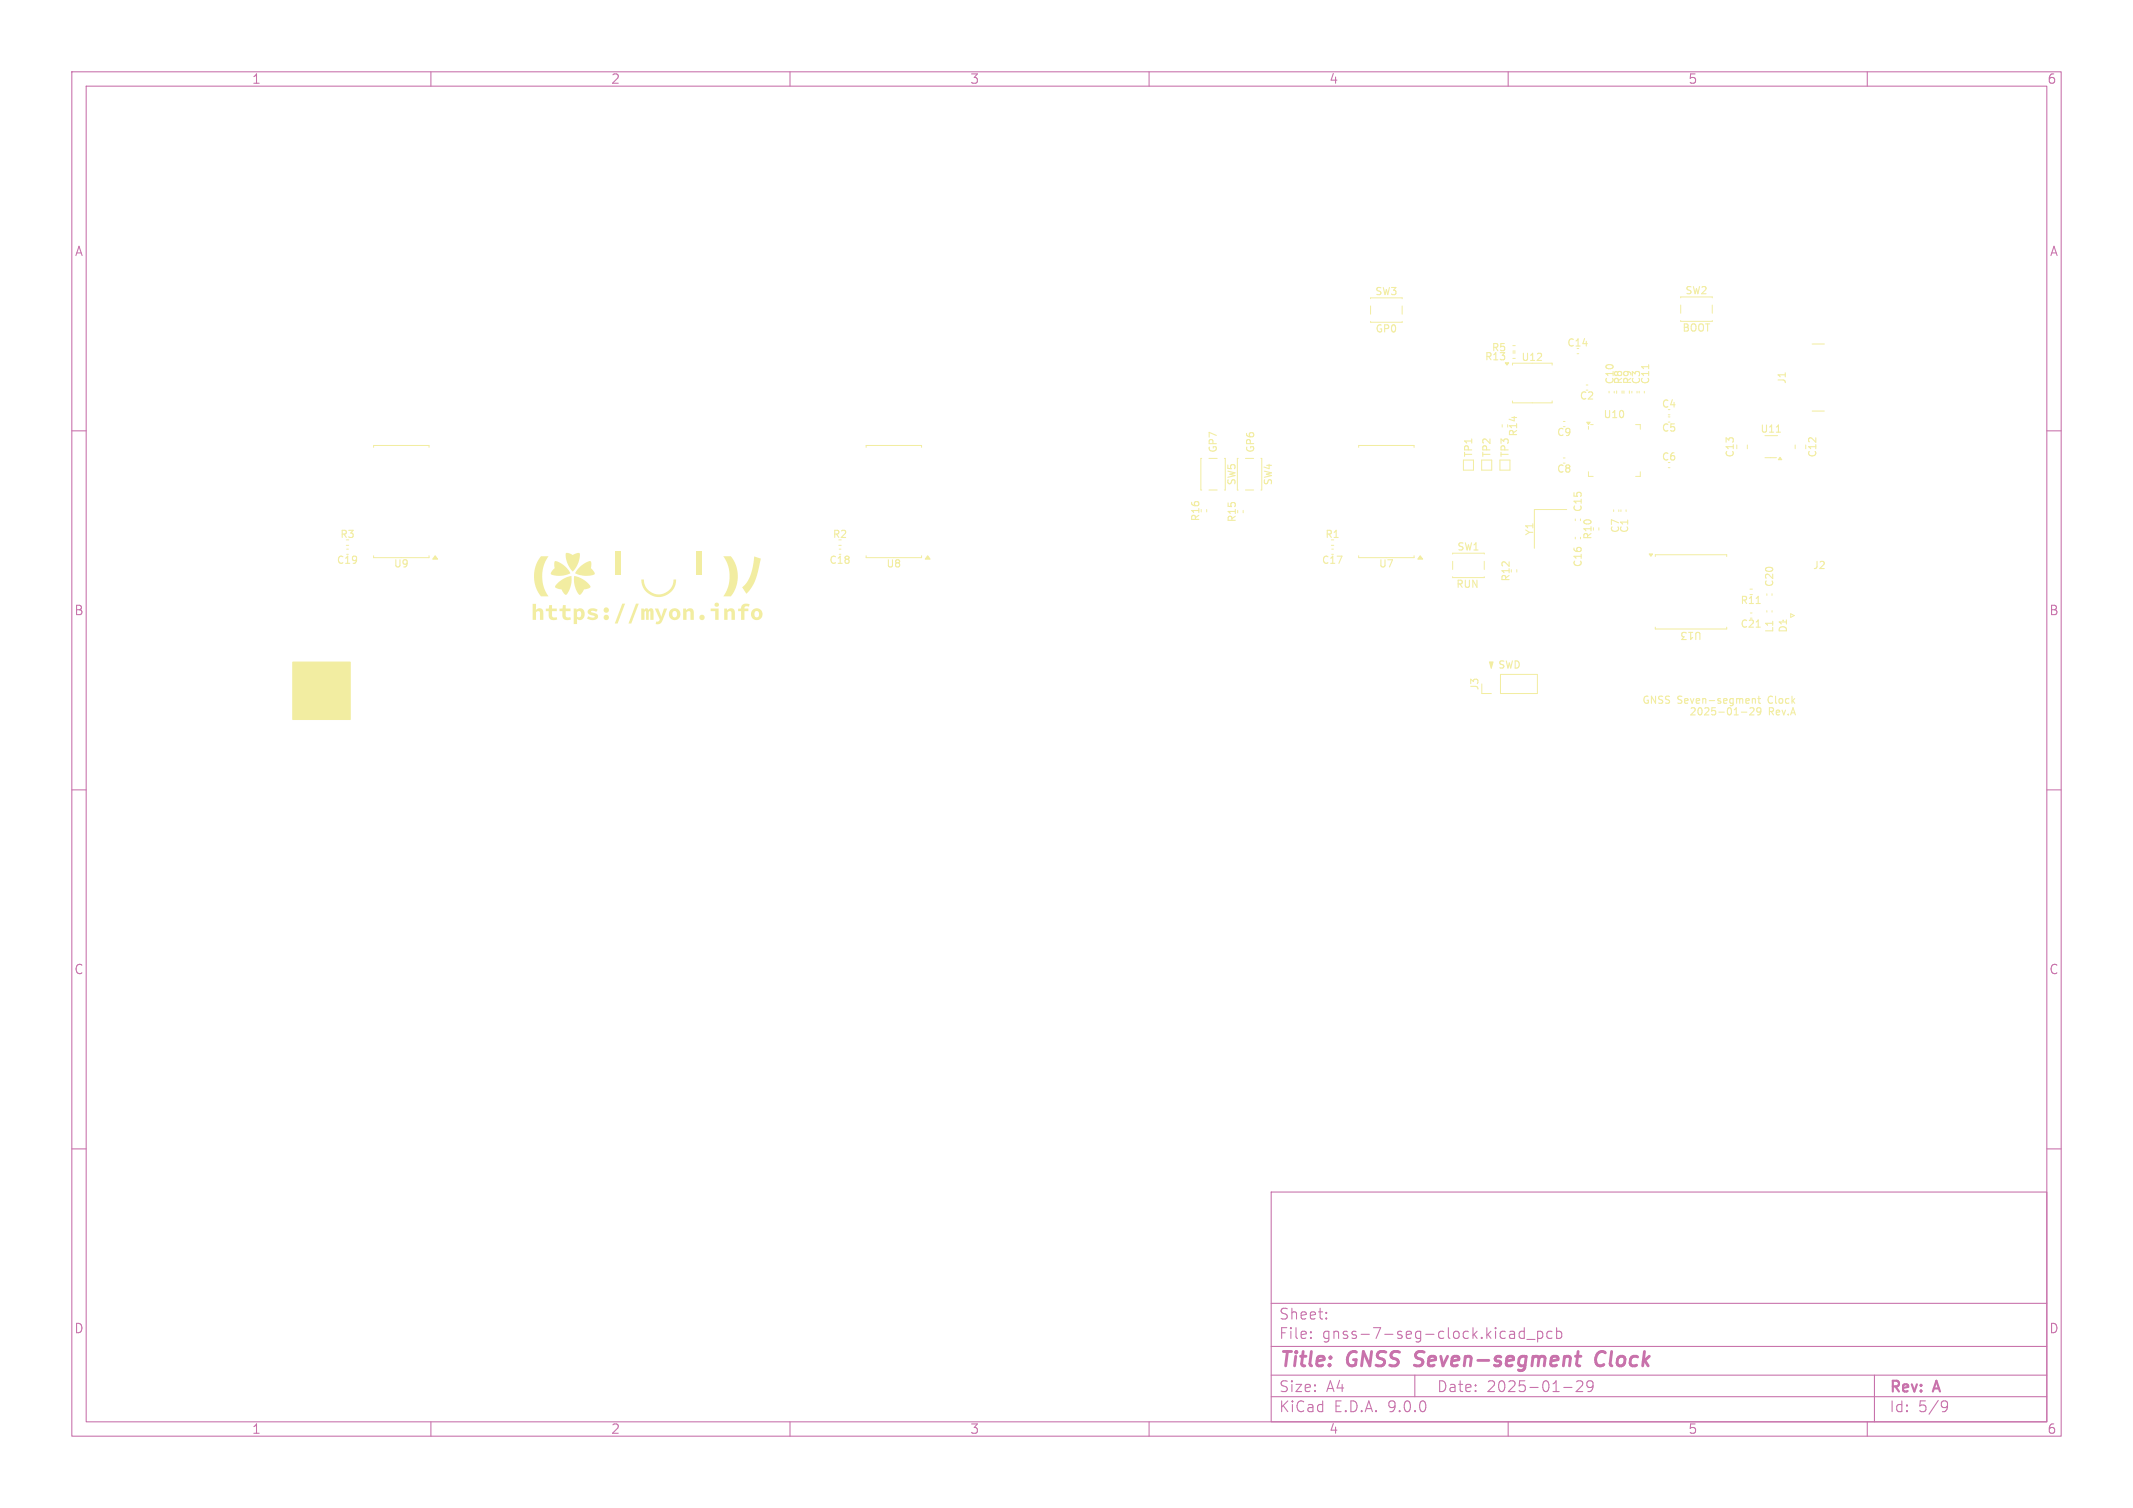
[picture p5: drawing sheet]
<svg xmlns="http://www.w3.org/2000/svg" width="297mm" height="210mm" viewBox="0 0 297 210" stroke-linecap="round" stroke-linejoin="round" font-family="sans-serif">
<defs><g id="words">
<g font-size="2.8" fill="#c872ab">
<text x="178" y="190.9">Title:</text>
<text x="187.7" y="190.9">GNSS</text>
<text x="197.9" y="190.9">Seven-segment</text>
<text x="223.8" y="190.9">Clock</text>
</g>
<g font-size="2.1" fill="#c872ab">
<text x="178" y="184">Sheet:</text>
<text x="178" y="186.7">File:</text>
<text x="184.1" y="186.7">gnss-7-seg-clock.kicad_pcb</text>
<text x="178" y="196.9">KiCad</text>
<text x="178" y="194.1">Size:</text>
<text x="184.7" y="194.1">A4</text>
<text x="185.7" y="196.9">E.D.A.</text>
<text x="193.3" y="196.9">9.0.0</text>
<text x="200" y="194.1">Date:</text>
<text x="207" y="194.1">2025-01-29</text>
<text x="263" y="194.3">Rev:</text>
<text x="263" y="196.9">Id:</text>
<text x="267.1" y="196.9">5/9</text>
<text x="269.4" y="194.3">A</text>
</g>
<g font-size="1.8" fill="#c872ab">
<text x="35" y="11.9">1</text>
<text x="85" y="11.9">2</text>
<text x="135" y="11.9">3</text>
<text x="185" y="11.9">4</text>
<text x="235" y="11.9">5</text>
<text x="285" y="11.9">6</text>
<text x="10.3" y="35.9">A</text>
<text x="285.4" y="35.9">A</text>
<text x="10.3" y="85.9">B</text>
<text x="285.3" y="85.9">B</text>
<text x="10.3" y="135.9">C</text>
<text x="285.3" y="135.9">C</text>
<text x="10.3" y="185.9">D</text>
<text x="285.3" y="185.9">D</text>
<text x="35" y="199.9">1</text>
<text x="85" y="199.9">2</text>
<text x="135" y="199.9">3</text>
<text x="185" y="199.9">4</text>
<text x="235" y="199.9">5</text>
<text x="285" y="199.9">6</text>
</g>
<g font-size="1.4" fill="#f2eda1">
<text x="191.4" y="41.3">SW3</text>
<text x="234.6" y="41.2">SW2</text>
<text x="191.4" y="46.5">GP0</text>
<text x="234.2" y="46.4">BOOT</text>
<text x="206.6" y="50.4">R13</text>
<text x="207.6" y="49.1">R5</text>
<text x="211.8" y="50.5">U12</text>
<text x="218.1" y="48.5">C14</text>
<text x="224.9" y="53.6" transform="rotate(-90 224.9 53.6)">C10</text>
<text x="226.1" y="53.6" transform="rotate(-90 226.1 53.6)">R8</text>
<text x="227.3" y="53.6" transform="rotate(-90 227.3 53.6)">R9</text>
<text x="228.6" y="53.6" transform="rotate(-90 228.6 53.6)">C3</text>
<text x="229.8" y="53.6" transform="rotate(-90 229.8 53.6)">C11</text>
<text x="248.9" y="53.6" transform="rotate(-90 248.9 53.6)">J1</text>
<text x="219.9" y="55.8">C2</text>
<text x="223.2" y="58.4">U10</text>
<text x="231.3" y="57">C4</text>
<text x="169.6" y="63.1" transform="rotate(-90 169.6 63.1)">GP7</text>
<text x="174.8" y="63.1" transform="rotate(-90 174.8 63.1)">GP6</text>
<text x="205.2" y="63.8" transform="rotate(-90 205.2 63.8)">TP1</text>
<text x="207.7" y="63.8" transform="rotate(-90 207.7 63.8)">TP2</text>
<text x="210.3" y="63.8" transform="rotate(-90 210.3 63.8)">TP3</text>
<text x="211.4" y="60.9" transform="rotate(-90 211.4 60.9)">R14</text>
<text x="216.7" y="60.9">C9</text>
<text x="231.3" y="64.3">C6</text>
<text x="231.3" y="60.3">C5</text>
<text x="241.6" y="63.8" transform="rotate(-90 241.6 63.8)">C13</text>
<text x="245" y="60.5">U11</text>
<text x="253.1" y="63.8" transform="rotate(-90 253.1 63.8)">C12</text>
<text x="172.2" y="67.7" transform="rotate(-90 172.2 67.7)">SW5</text>
<text x="177.3" y="67.7" transform="rotate(-90 177.3 67.7)">SW4</text>
<text x="216.7" y="66">C8</text>
<text x="220.4" y="71.4" transform="rotate(-90 220.4 71.4)">C15</text>
<text x="47.3" y="75.1">R3</text>
<text x="115.9" y="75.1">R2</text>
<text x="167.2" y="72.7" transform="rotate(-90 167.2 72.7)">R16</text>
<text x="172.3" y="72.8" transform="rotate(-90 172.3 72.8)">R15</text>
<text x="184.4" y="75.1">R1</text>
<text x="202.8" y="76.9">SW1</text>
<text x="213.7" y="74.7" transform="rotate(-90 213.7 74.7)">Y1</text>
<text x="221.8" y="75.2" transform="rotate(-90 221.8 75.2)">R10</text>
<text x="225.6" y="74.3" transform="rotate(-90 225.6 74.3)">C7</text>
<text x="226.9" y="74.3" transform="rotate(-90 226.9 74.3)">C1</text>
<text x="46.8" y="78.7">C19</text>
<text x="54.8" y="79.2">U9</text>
<text x="115.4" y="78.7">C18</text>
<text x="123.3" y="79.2">U8</text>
<text x="184" y="78.7">C17</text>
<text x="191.9" y="79.2">U7</text>
<text x="202.7" y="82.1">RUN</text>
<text x="210.4" y="81.1" transform="rotate(-90 210.4 81.1)">R12</text>
<text x="220.4" y="79.1" transform="rotate(-90 220.4 79.1)">C16</text>
<text x="247.1" y="81.8" transform="rotate(-90 247.1 81.8)">C20</text>
<text x="252.4" y="79.5">J2</text>
<text x="237.1" y="87.8" transform="rotate(-180 237.1 87.8)">U13</text>
<text x="242.3" y="84.3">R11</text>
<text x="242.3" y="87.6">C21</text>
<text x="247.1" y="88.2" transform="rotate(-90 247.1 88.2)">L1</text>
<text x="249" y="88.2" transform="rotate(-90 249 88.2)">D1</text>
<text x="208.5" y="93.3">SWD</text>
<text x="206.1" y="96.2" transform="rotate(-90 206.1 96.2)">J3</text>
<text x="228.6" y="98.2">GNSS</text>
<text x="233.5" y="98.2">Seven-segment</text>
<text x="235.1" y="99.8">2025-01-29</text>
<text x="246.2" y="99.8">Rev.A</text>
<text x="246.3" y="98.2">Clock</text>
</g>
</g></defs>
<g fill="none" stroke="#c872ab" stroke-width=".15">
<path d="M10 10h277v190h-277zM12 12h273v186h-273zM60 10v2M110 10v2M160 10v2M210 10v2M260 10v2M10 60h2M285 60h2M10 110h2M285 110h2M10 160h2"/>
<path d="M177 166h108v32h-108zM285 160h2M60 198v2M110 198v2M160 198v2M177 194.5h108M177 191.5h108M177 187.5h108M177 181.5h108M182.5 186.3h.1l-.1 .1M182.5 186.3v.1M182.5 185.5v.1"/>
<path d="M182.5 185.5h.1l-.1 .1M184.7 183.6v.1M184.7 183.6h-.1l.1 .1M184.7 182.8v.1M184.7 182.8h-.1l.1 .1M197 191.5v3M210 198v2M210.4 185.4l.4 .1 .1 .9M210.9 186.3l-.5 .1M210.9 185.8h-.5M212.2 185.5l-.4-.1-.3 .3v.4l.2 .2 .1 .1 .4-.1M212.2 184.9v1.5"/>
<path d="M212.6 186.5h1.1M214.1 185.5l.4-.1 .3 .3v.4l-.1 .2-.2 .1-.4-.1M214.1 185.4v1.5M216.1 185.5l-.4-.1-.3 .3v.4l.1 .2 .2 .1 .4-.1M216.7 185.5l.5-.1 .3 .3v.4l-.2 .2-.1 .1-.5-.1M216.7 184.9v1.5M217.7 193.2h1.2M219.6 192.4l.1-.1 .5 .1a.41 .41 0 0 1 .1 .5l-.8 .9h.9M221.8 192.9l-.3 .3h-.4l-.1-.3v-.3l.1-.2 .4-.1 .2 .1a.99 .99 0 0 1-.3 1.4h-.3M260 198v2M261 191.5v6.5M270.6 195.1h.3l.2 .1a.99 .99 0 0 1-.4 1.4h-.2"/>
<path d="M271.2 195.7l-.3 .3h-.3"/>
</g>
<path d="M196.9 190.1l.3 .1M197.2 188.4l-.1 .2 .1 .4M219.4 188.9h.7M219.6 190.1l.4 .1M219.7 188.2l-.2 1.7M223.2 188.2a1.13 1.13 0 0 0-1 .7 1.13 1.13 0 0 0 .3 1.2l.2 .1 .5-.1" fill="none" stroke="#c872ab" stroke-width=".4"/>
<g fill="#f2eda1">
<path d="M82 84.9l.6-.2 .6 .2-.2 .3-.5-.1-.2 .1 .8 .3 .2 .3-.1 .2a1.12 1.12 0 0 1-1.5 .1l.2-.3 .6 .2 .3-.1-.1-.1-.8-.3-.1-.3z"/>
<path d="M85.7 76.8h.8v3.3h-.8z"/>
<path d="M76.5 84.3h.4v.4h.6v.4h-.6v.6l.1 .3 .5-.1 .1 .4h-.7l-.4-.2-.1-1h-.4v-.3l.4-.1z"/>
<path d="M77.2 78.2l.2-.1a3.3 3.3 0 0 1 2 1.7 2.86 2.86 0 0 1-2.7 .2l.1-.5a.7 .7 0 0 0 .4-.8z"/>
<path d="M100.8 84.7h.4l.1 .3 .4-.3 .5 .1 .1 .4v1.1h-.4l-.1-1-.2-.2-.3 .2v1h-.5z"/>
<path d="M97 76.8h.7v3.3h-.7z"/>
<path d="M104.8 85l.6-.3 .6 .3 .2 .5-.3 .6-.6 .3-.5-.3-.2-.6h.4l.1 .4 .3 .1 .2-.1 .1-.4-.1-.3-.2-.1-.3 .1-.1 .3h-.4z"/>
<path d="M77.6 81.2l1-.7 .9-.3a2.78 2.78 0 0 1-.7 2.6l-.3-.2a.7 .7 0 0 0-.7-.6l-.5-.3z"/>
<path d="M100.7 77.5h1.1a4.5 4.5 0 0 1 0 5.6h-1.1a4.9 4.9 0 0 0 0-5.6z"/>
<path d="M78.4 84.3h.4v.4h.6v.4h-.6v.6l.1 .3 .5-.1 .1 .4h-.7l-.4-.2-.1-1h-.4v-.3l.4-.1z"/>
<path d="M88.6 84.1h.3l-1 2.7h-.4z"/>
<path d="M89.3 84.7h.3l.1 .2 .2-.2h.2l.2 .3 .2-.3 .4 .1 .1 .3v1.2h-.4v-1.1l-.1-.1-.2 .2v1h-.3v-1.1l-.1-.1-.2 .2v1h-.4z"/>
<path d="M105 77.5l.9 .3a10.4 10.4 0 0 1-1.4 4.2l-.6 .7-.6-.9a4.6 4.6 0 0 0 1.6-3.3z"/>
<path d="M93.4 85l.5-.3 .6 .3 .2 .5-.2 .6-.6 .3-.5-.3-.3-.6h.5l.1 .4 .2 .1 .3-.1 .1-.4-.1-.3-.3-.1-.2 .1-.1 .3h-.5z"/>
<path d="M80.7 79a2.1 2.1 0 0 1 1.5-.9l.1 .5a.7 .7 0 0 0 .3 .8l.2 .4v.2a3.2 3.2 0 0 1-2.7-.2z"/>
<path d="M91.2 84.7h.4l.5 1.2 .4-1.2h.4l-.7 1.8-.4 .4h-.5l.1-.3 .3-.1 .2-.2z"/>
<path d="M79.9 84.7h.4v.2l.4-.2h.3l.2 .2 .2 .4v.5l-.3 .4-.4 .2-.4-.2v.7h-.4v-1h.9l.1-.2v-.4l-.1-.2h-.3l-.2 .1v.7h-.4z"/>
<path d="M102.8 84.8l.4-.1 .1-.4 .3-.2h.8l-.1 .4-.4-.1-.2 .2v.1h.5v.4h-.5v1.2h-.5v-1.2h-.4z"/>
<circle cx="84.4" cy="86" r=".37"/>
<circle cx="99.8" cy="84.2" r=".3"/>
</g>
<path d="M40.8 92.2h8v8h-8z" fill="#f2eda1" stroke="#f2eda1" stroke-width=".14"/>
<g fill="#f2eda1">
<path d="M75.3 77.5h1.1a4.9 4.9 0 0 0 0 5.6h-1.1a4.5 4.5 0 0 1 0-5.6z"/>
<path d="M95.1 84.7h.4v.3l.5-.3 .5 .1 .1 .4v1.1h-.5v-1l-.2-.2-.3 .2v1h-.5z"/>
<path d="M86.6 84.1h.4l-1 2.7h-.4z"/>
<path d="M74.2 84.1h.4v.8l.5-.2 .4 .2 .2 .4v1h-.5v-1l-.2-.2-.4 .2v1h-.4z"/>
<path d="M99 84.7h1.1v1.6h-.5v-1.2h-.6z"/>
<path d="M89.3 80.7h.4a2.06 2.06 0 0 0 2 2.1 2.06 2.06 0 0 0 2.1-2.1h.3a2.42 2.42 0 0 1-2.4 2.4 2.42 2.42 0 0 1-2.4-2.4z"/>
<path d="M78.8 77l.4 .1a.69 .69 0 0 0 .9 0l.5-.1 .1 .1a3.2 3.2 0 0 1-1 2.5 2.86 2.86 0 0 1-.9-2.5z"/>
<path d="M79.9 80.2a2.76 2.76 0 0 1 2.3 1.5l-.3 .3a.7 .7 0 0 0-.8 .4l-.3 .4h-.2a3.3 3.3 0 0 1-.7-2.6z"/>
<circle cx="84.4" cy="85" r=".37"/>
<circle cx="97.8" cy="86" r=".37"/>
</g>
<g fill="#f2eda1" stroke="#f2eda1" stroke-width=".14">
<path d="M207.4 92.2h.5l-.3 .9z"/>
<path d="M197.8 77.4l.3 .5h-.7z"/>
<path d="M60.6 77.4l.3 .5h-.6z"/>
<path d="M220.9 58.8h.5l-.2 .3z"/>
<path d="M247.9 63.7l.2 .3h-.5z"/>
<path d="M129.2 77.4l.3 .5h-.7z"/>
<path d="M229.6 77.1h.5l-.2 .4z"/>
<path d="M209.6 50.5h.5l-.3 .4z"/>
</g>
<path d="M229.6 50.8v.6M247.3 60.2h.6M242.5 99.2h.7M243.7 98.6h.3l.2 .2-.6 .8h.6M244 97.3v.6M244 97.4l.1-.1h.3v.6M244.5 84h.6M244.5 87.3h.6M244.8 97.3h.3M244.9 96.9v.9l.2 .1M245.2 99l-.2 .2h-.2l-.2-.2 .1-.4h.3l.1 .1a.66 .66 0 0 1-.2 .9h-.2" fill="none" stroke="#f2eda1" stroke-width=".15"/>
<g fill="none" stroke="#f2eda1" stroke-width=".14">
<path d="M190.8 41.6v-.1h4.4v.1M190.8 42.6v1.2M190.8 44.8v.1h4.4v-.1M195.2 42.6v1.2M209.2 59.1v.4M209.9 59.1v.4M210.6 50.9v-.3h5.5v.3M210.6 55.8v.3h5.5v-.3M210.7 49.2h.3M210.7 49.9h.3M210.7 48.1h.3M210.7 48.9h.3"/>
<path d="M217.7 58.7h.2M219.6 49.3h.2M220.9 53.6h.2M221.2 59.4v.4M221.5 59.1h.3M224 54.5v.2M224.8 54.5v.2M225.1 54.4v.4M225.9 54.4v.4M226.1 54.4v.4M226.9 54.4v.4M227.2 54.5v.2"/>
<path d="M227.7 59.1h.7v.7M227.9 54.5v.2M228.2 54.5v.2M229 54.5v.2M232.3 58.1h.2M232.3 58.8h.2M232.3 57.8h.2M234 41.5v-.1h4.4v.1M234 42.5v1.1M234 44.6v.2h4.4v-.2M238.4 42.5v1.1M252.3 47.9h1.7"/>
<path d="M252.3 57.2h1.7M48.2 75.9h.4M48.3 76.5h.2M48.3 77.2h.2M52 62.3v-.3h7.7v.3M52 77.4v.3h7.7v-.3M116.8 75.9h.3M116.9 76.5h.2M116.9 77.2h.2M120.6 62.3v-.3h7.7v.3M120.6 77.4v.3h7.7v-.3M167.3 63.8h-.1v4.4h.1"/>
<path d="M168 71v.3M168.3 68.2h1.2M168.3 63.8h1.2M170.5 63.8h.1v4.4h-.1M172.4 63.8h-.1v4.4h.1M173.1 71.1v.3M173.4 68.2h1.2M173.4 63.8h1.2M175.6 63.8h.1v4.4h-.1M185.4 75.9h.3M185.4 76.5h.3M185.4 77.2h.3"/>
<path d="M189.2 62.3v-.3h7.7v.3M189.2 77.4v.3h7.7v-.3M202.3 77.2v-.2h4.4v.2M202.3 78.2v1.1M203.8 64.1v1.4h1.4v-1.4M206.3 64.1v1.4h1.4v-1.4M206.7 78.2v1.1M208.8 64.1v1.4h1.5v-1.4M211.2 79.3v.4M217.7 63.8h.2M217.7 64.5h.2M218.1 71h-4.5v5.4"/>
<path d="M219.3 72.3v.2M219.3 74.8v.2M220.1 72.3v.2M220.1 74.8v.2M221.2 65.7v.6h.6M222.6 73.5v.3M224.7 71v.2M225.4 71v.2M225.7 71v.2M226.4 71v.2M228.4 65.7v.6h-.7M230.5 77.5v-.2h9.9v.2"/>
<path d="M232.3 65.1h.2M243.3 62v.5M245.8 63.7h1.6M250 62v.5M251.4 62v.5M202.3 80.3v.1h4.4v-.1M206.3 96.6h1.4M208.9 93.9h5.2v2.7h-5.2zM230.5 87.3v.3h9.9v-.3M243.7 82h.3M243.7 82.8h.3M243.7 85.4h.3"/>
<path d="M243.7 86.1h.3M246 82.7v.2M246 85v.2M246.7 82.7v.2M246.7 85v.2M249.3 85.5l.5 .2-.5 .3z"/>
</g>
<use href="#words"/>
</svg>
